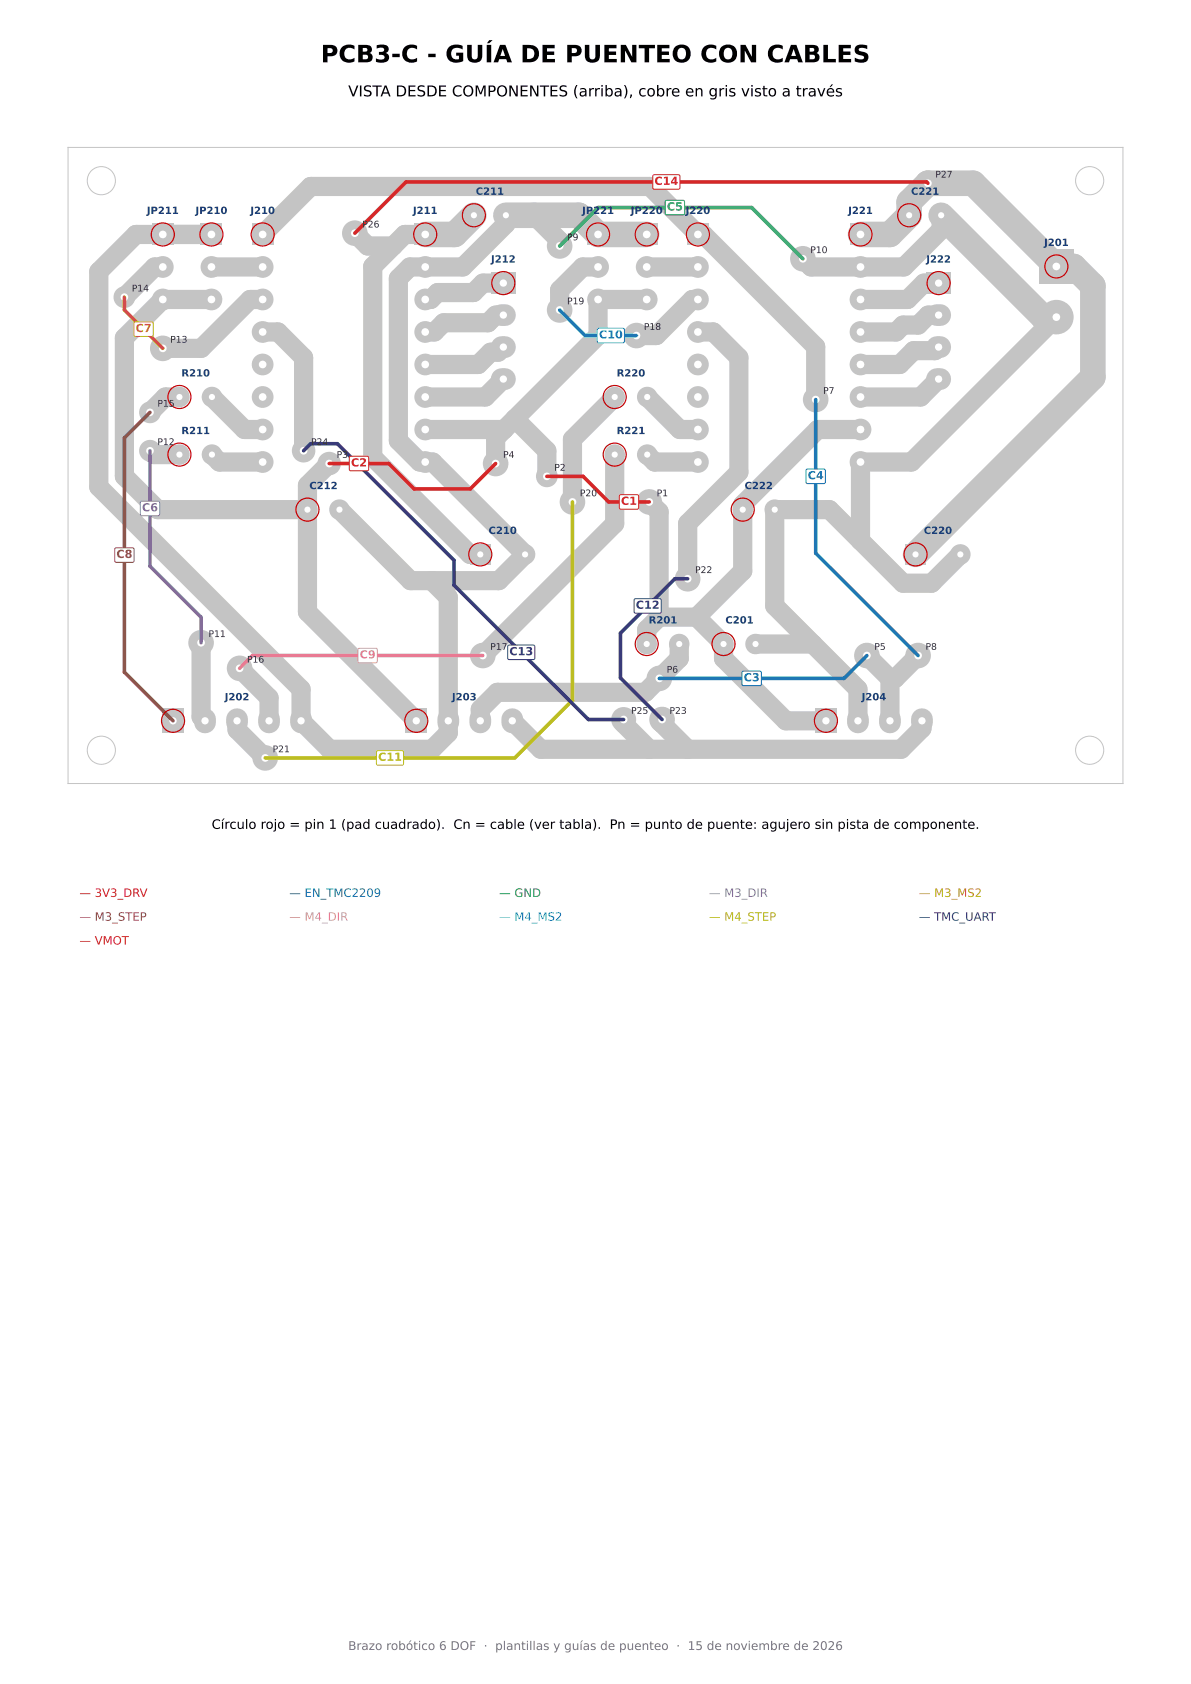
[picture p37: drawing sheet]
<svg xmlns="http://www.w3.org/2000/svg" width="210mm" height="297mm" viewBox="0 0 210 297" stroke-linecap="round" stroke-linejoin="round" font-family="sans-serif">
<defs><g id="words">
<text font-size="4.2" x="56.6" y="11">PCB3-C - GUÍA DE PUENTEO CON CABLES</text>
<text font-size="2.6" x="61.4" y="17">VISTA DESDE COMPONENTES (arriba), cobre en gris visto a través</text>
<text font-size="2.3" x="37.3" y="146.2">Círculo rojo = pin 1 (pad cuadrado). Cn = cable (ver tabla). Pn = punto de puente: agujero sin pista de componente.</text>
<text font-size="2.1" fill="#777" x="61.4" y="291">Brazo robótico 6 DOF · plantillas y guías de puenteo · 15 de noviembre de 2026</text>
<g font-size="2" fill="#d62728">
<text x="115.4" y="32.6">C14</text>
<text x="61.9" y="82.3">C2</text>
<text x="109.5" y="89">C1</text>
<text x="14" y="158.2">— 3V3_DRV</text>
<text x="14" y="166.6">— VMOT</text>
</g>
<g font-size="2" fill="#2ca02c">
<text x="117.6" y="37.1">C5</text>
<text x="88" y="158.2">— GND</text>
</g>
<g font-size="2" fill="#ff7f0e">
<text x="23.9" y="58.6">C7</text>
<text x="162" y="158.2">— M3_MS2</text>
</g>
<g font-size="2" fill="#17becf">
<text x="105.6" y="59.7">C10</text>
<text x="88" y="162.4">— M4_MS2</text>
</g>
<g font-size="2" fill="#1f77b4">
<text x="142.4" y="84.5">C4</text>
<text x="131.1" y="120.2">C3</text>
<text x="51" y="158.2">— EN_TMC2209</text>
</g>
<g font-size="2" fill="#9467bd">
<text x="25" y="90.2">C6</text>
<text x="125" y="158.2">— M3_DIR</text>
</g>
<g font-size="2" fill="#8c564b">
<text x="20.5" y="98.4">C8</text>
<text x="14" y="162.4">— M3_STEP</text>
</g>
<g font-size="2" fill="#393b79">
<text x="112.1" y="107.4">C12</text>
<text x="89.8" y="115.6">C13</text>
<text x="162" y="162.4">— TMC_UART</text>
</g>
<g font-size="2" fill="#e377c2">
<text x="63.4" y="116.1">C9</text>
<text x="51" y="162.4">— M4_DIR</text>
</g>
<g font-size="2" fill="#bcbd22">
<text x="66.7" y="134.2">C11</text>
<text x="125" y="162.4">— M4_STEP</text>
</g>
<g font-size="1.8" fill="#1a3d7c">
<text x="83.9" y="34.4">C211</text>
<text x="160.6" y="34.4">C221</text>
<text x="25.9" y="37.7">JP211</text>
<text x="34.5" y="37.7">JP210</text>
<text x="44.1" y="37.7">J210</text>
<text x="72.8" y="37.7">J211</text>
<text x="102.6" y="37.7">JP221</text>
<text x="111.2" y="37.7">JP220</text>
<text x="120.9" y="37.7">J220</text>
<text x="149.6" y="37.7">J221</text>
<text x="86.6" y="46.3">J212</text>
<text x="163.3" y="46.3">J222</text>
<text x="184.1" y="43.4">J201</text>
<text x="32" y="66.4">R210</text>
<text x="108.7" y="66.4">R220</text>
<text x="32" y="76.6">R211</text>
<text x="108.7" y="76.6">R221</text>
<text x="54.5" y="86.3">C212</text>
<text x="131.3" y="86.3">C222</text>
<text x="86.1" y="94.2">C210</text>
<text x="162.9" y="94.2">C220</text>
<text x="114.4" y="110">R201</text>
<text x="127.9" y="110">C201</text>
<text x="39.6" y="123.5">J202</text>
<text x="79.7" y="123.5">J203</text>
<text x="151.9" y="123.5">J204</text>
</g>
<g font-size="1.6" fill="#333">
<text x="164.9" y="31.3">P27</text>
<text x="63.9" y="40.1">P26</text>
<text x="100" y="42.4">P9</text>
<text x="142.9" y="44.6">P10</text>
<text x="23.2" y="51.4">P14</text>
<text x="100" y="53.7">P19</text>
<text x="113.5" y="58.2">P18</text>
<text x="30" y="60.4">P13</text>
<text x="27.7" y="71.7">P15</text>
<text x="145.1" y="69.5">P7</text>
<text x="27.7" y="78.5">P12</text>
<text x="54.8" y="78.5">P24</text>
<text x="59.3" y="80.8">P3</text>
<text x="88.7" y="80.8">P4</text>
<text x="97.7" y="83">P2</text>
<text x="102.2" y="87.5">P20</text>
<text x="115.8" y="87.5">P1</text>
<text x="122.6" y="101.1">P22</text>
<text x="36.8" y="112.4">P11</text>
<text x="43.5" y="116.9">P16</text>
<text x="86.4" y="114.6">P17</text>
<text x="117.6" y="118.6">P6</text>
<text x="154.2" y="114.6">P5</text>
<text x="163.2" y="114.6">P8</text>
<text x="111.3" y="125.9">P25</text>
<text x="118" y="125.9">P23</text>
<text x="48.1" y="132.7">P21</text>
</g>
</g></defs>
<path d="M12 26h186v112.2h-186z" fill="none" stroke="#c4c4c4" stroke-width=".18"/>
<g fill="none" stroke="#c4c4c4" stroke-width="3.4">
<path d="M89.2 38v1.5l-7.6 7.6h-9.3l-2.1 2v28.6l3.8 3.8h2.3l16.3 16.3-4.6 4.6h-15.6l-12.5-12.5M94.2 38l4.5 4.5v.9M165.9 38v2.5l-6.5 6.6h-16.4l-1.4-1.5M28.7 47.1h-1.4l-5.4 5.3M37.3 41.3h-13.3l-6.6 6.6v38l35.7 35.6v5.6l5 5h18.1l2.8-2.8v-24l-2.9-2.9M37.3 47.1h9M37.3 52.8h-8.6l-6.8 6.8v24.4l5.9 5.9h26.4M46.3 41.3l8.5-8.4h59.8l8.5 8.4h.9l19.8 19.8v9.4M46.3 52.8h-2.2l-8.6 8.6h-6.8M46.3 58.6h2.7l4.5 4.5v16.4M62.6 41.1l2.2 2.3h4.5M75 41.3h-3.6l-5.7 5.7v33.6l17.2 17.2h1.8"/>
<path d="M88.7 49.9h-3.5l-1.7 1.7h-6.3l-1.3 1.2h-.9M88.7 55.6h-1.3l-1.3 1.3h-7.9l-1.6 1.7h-1.6M105.5 47.1h-2.8l-4 4v3.6M114 47.1h9.1M114 52.8h-8.5v6.4l-18.1 18v4.6M123.1 52.8h-1l-6.4 6.4h-3.5M123.1 58.6h2.7l4.5 4.5v20.2l-9 9v9.8M165.5 49.9h-2.6l-2.9 2.9h-8.3M165.5 55.6h-1.8l-1.8 1.7h-2.7l-1.2 1.3h-6.3M186.3 55.9l-25.6 25.6h-9v13.9M26.4 79.5l.7 .7h4.5M31.6 70h-2.4l-2.8 2.7"/>
<path d="M37.4 70l5.7 5.8h3.2M75 75.8h13.9M88.7 61.2l-.9 .9h-1.3l-2.2 2.2h-9.3M88.7 66.9l-3.1 3.1h-10.6M90.8 73.9l5.6 5.6v4.5M108.4 70l-7.5 7.5v11M114.1 70l5.8 5.8h3.2M151.7 75.8h-7.5l-13.2 13.2v11.7l-8.2 8.1M165.5 61.2l-.6 .6h-3.8l-2.4 2.5h-7M165.5 66.9l-3.2 3.1h-10.6M37.4 80.2l1.3 1.3h7.6M58 81.8l-3.8 3.8v22.3l19.2 19.2"/>
<path d="M108.4 80.2v12.2l-23.3 23.2M114.1 80.2l1.3 1.3h7.7M114.5 88.5l1.7 1.8v18.5M151.7 95.4l-5.5-5.5h-9.6v17l14.7 14.6v5.6M151.7 95.4l7.5 7.5h5.1l5-5.1M35.5 113.4v13l.7 .7M42.2 117.9l5.2 5.2v4M116.2 108.8l-2.2 2.2v2.6M116.2 108.8h6.6M119.8 113.6v2.5l-6 6h-26.1l-3 3v2M122.8 108.8l4.8 4.8v2.5l11 11h7M133.2 113.6h10.1"/>
<path d="M152.9 115.6l4 4.1M156.9 119.7v7.4M161.9 115.6l-4.1 4.1h-.9M41.8 127.1v1.6l5 5M90.3 127.1l5.1 5h63.5l3.7-3.6v-1.4M110 126.9v.7l4.5 4.5M116.7 126.9v.7l4.6 4.5"/>
</g>
<path d="M83.6 38l-3.4 3.3h-5.2M89.2 38h12.9l3.4 3.3h8.5M165.9 38l18 17.9h2.4M151.7 41.3h5.2l3.4-3.3v-2.4l3.3-3.3h8l14.7 14.7h3l3.4 3.4v16.1l-31.3 31.3" fill="none" stroke="#c4c4c4" stroke-width="4.5"/>
<g fill="#c4c4c4">
<path d="M159.6 96h3.6v3.6h-3.6z"/>
<path d="M44.4 39.4h3.8v3.9h-3.8z"/>
<circle cx="108.4" cy="80.2" r="1.81"/>
<circle cx="114.1" cy="80.2" r="1.81"/>
<circle cx="169.3" cy="97.8" r="1.81"/>
<circle cx="46.3" cy="47.1" r="1.92"/>
<circle cx="46.3" cy="52.8" r="1.92"/>
<circle cx="46.3" cy="58.6" r="1.92"/>
<circle cx="46.3" cy="64.3" r="1.92"/>
<circle cx="46.3" cy="70" r="1.92"/>
<circle cx="46.3" cy="75.8" r="1.92"/>
<circle cx="46.3" cy="81.5" r="1.92"/>
</g>
<g fill="none" stroke="#c4c4c4" stroke-width=".18">
<circle cx="192.1" cy="31.9" r="2.48"/>
<circle cx="192.1" cy="132.3" r="2.48"/>
</g>
<g fill="#c4c4c4">
<path d="M35.4 39.4h3.8v3.9h-3.8z"/>
<path d="M163.3 48h4.4v3.8h-4.4z"/>
<path d="M163.9 54.2a2.26 2.26 0 0 1 2.3-.5 2.26 2.26 0 0 1 1.5 1.9 2.01 2.01 0 0 1-2.5 1.9 1.92 1.92 0 0 1-1.8-1.2 1.92 1.92 0 0 1 .5-2.1z"/>
<path d="M163.9 59.9a2.26 2.26 0 0 1 2.3-.6 2.26 2.26 0 0 1 1.5 1.9 2.01 2.01 0 0 1-2.5 1.9 1.92 1.92 0 0 1-1.8-1.2 1.92 1.92 0 0 1 .5-2z"/>
<path d="M163.9 65.5a2.26 2.26 0 0 1 2.3-.5 2.26 2.26 0 0 1 1.5 1.9 2.01 2.01 0 0 1-2.5 1.9 1.92 1.92 0 0 1-1.8-1.2 1.92 1.92 0 0 1 .5-2.1z"/>
<path d="M82.9 96h3.6v3.6h-3.6z"/>
<path d="M73.1 39.4h3.8v3.9h-3.8z"/>
<path d="M28.6 124.9h3.8v4.4h-3.8z"/>
<path d="M34.8 125.5a1.97 1.97 0 0 1 2.4-.3 1.97 1.97 0 0 1 .9 2.2 1.96 1.96 0 0 1-2.3 1.9 1.96 1.96 0 0 1-1.6-2.5l.3-.9z"/>
<path d="M40.4 125.5a1.97 1.97 0 0 1 2.4-.3 1.97 1.97 0 0 1 .9 2.2 1.96 1.96 0 0 1-2.2 1.9 1.96 1.96 0 0 1-1.6-2.5l.2-.9z"/>
<path d="M46.1 125.5a1.97 1.97 0 0 1 2.3-.3 1.97 1.97 0 0 1 1 2.2 1.96 1.96 0 0 1-2.3 1.9 1.96 1.96 0 0 1-1.6-2.5l.3-.9z"/>
<path d="M51.7 125.5a1.97 1.97 0 0 1 2.4-.3 1.97 1.97 0 0 1 .9 2.2 1.96 1.96 0 0 1-2.2 1.9 1.96 1.96 0 0 1-1.6-2.5v-.5z"/>
<path d="M121.1 39.4h3.9v3.9h-3.9z"/>
<path d="M86.5 48h4.4v3.8h-4.4z"/>
<path d="M87.1 54.2a2.26 2.26 0 0 1 2.4-.5 2.26 2.26 0 0 1 1.4 1.9 2.01 2.01 0 0 1-2.4 1.9 1.92 1.92 0 0 1-1.8-1.2 1.92 1.92 0 0 1 .4-2.1z"/>
<path d="M87.1 59.9a2.26 2.26 0 0 1 2.4-.6 2.26 2.26 0 0 1 1.4 1.9 2.01 2.01 0 0 1-2.4 1.9 1.92 1.92 0 0 1-1.8-1.2 1.92 1.92 0 0 1 .4-2z"/>
<path d="M87.1 65.5a2.26 2.26 0 0 1 2.4-.5 2.26 2.26 0 0 1 1.4 1.9 2.01 2.01 0 0 1-2.4 1.9 1.92 1.92 0 0 1-1.8-1.2 1.92 1.92 0 0 1 .4-2.1z"/>
<circle cx="37.3" cy="47.1" r="1.92"/>
<circle cx="37.3" cy="52.8" r="1.92"/>
<circle cx="92.6" cy="97.8" r="1.81"/>
<circle cx="31.6" cy="70" r="1.81"/>
<circle cx="37.4" cy="70" r="1.81"/>
<circle cx="160.3" cy="38" r="1.81"/>
<circle cx="165.9" cy="38" r="1.81"/>
<circle cx="75" cy="47.1" r="1.92"/>
<circle cx="75" cy="52.8" r="1.92"/>
<circle cx="75" cy="58.6" r="1.92"/>
<circle cx="75" cy="64.3" r="1.92"/>
<circle cx="75" cy="70" r="1.92"/>
<circle cx="75" cy="75.8" r="1.92"/>
<circle cx="75" cy="81.5" r="1.92"/>
<circle cx="108.4" cy="70" r="1.81"/>
<circle cx="114.1" cy="70" r="1.81"/>
<circle cx="123.1" cy="47.1" r="1.92"/>
<circle cx="123.1" cy="52.8" r="1.92"/>
<circle cx="123.1" cy="58.6" r="1.92"/>
<circle cx="123.1" cy="64.3" r="1.92"/>
<circle cx="123.1" cy="70" r="1.92"/>
<circle cx="123.1" cy="75.8" r="1.92"/>
<circle cx="123.1" cy="81.5" r="1.92"/>
</g>
<circle cx="17.9" cy="31.9" r="2.48" fill="none" stroke="#c4c4c4" stroke-width=".18"/>
<g fill="#c4c4c4">
<path d="M103.5 39.4h3.9v3.9h-3.9z"/>
<path d="M149.8 39.4h3.8v3.9h-3.8z"/>
<path d="M143.7 124.9h3.8v4.4h-3.8z"/>
<path d="M149.9 125.5a1.97 1.97 0 0 1 2.4-.3 1.97 1.97 0 0 1 .9 2.2 1.96 1.96 0 0 1-2.2 1.9 1.96 1.96 0 0 1-1.6-2.5l.2-.9z"/>
<path d="M155.6 125.5a1.97 1.97 0 0 1 2.3-.3 1.97 1.97 0 0 1 .9 2.2 1.96 1.96 0 0 1-2.2 1.9 1.96 1.96 0 0 1-1.6-2.5l.3-.9z"/>
<path d="M161.2 125.5a1.97 1.97 0 0 1 2.4-.3 1.97 1.97 0 0 1 .9 2.2 1.96 1.96 0 0 1-2.3 1.9 1.96 1.96 0 0 1-1.6-2.5l.1-.5z"/>
<path d="M183.2 43.9h6.1v6.1h-6.1z"/>
<path d="M71.5 124.9h3.8v4.4h-3.8z"/>
<path d="M77.7 125.5a1.97 1.97 0 0 1 2.3-.3 1.97 1.97 0 0 1 1 2.2 1.96 1.96 0 0 1-2.3 1.9 1.96 1.96 0 0 1-1.6-2.5l.3-.9z"/>
<path d="M83.3 125.5a1.97 1.97 0 0 1 2.4-.3 1.97 1.97 0 0 1 .9 2.2 1.96 1.96 0 0 1-2.2 1.9 1.96 1.96 0 0 1-1.6-2.5v-.5z"/>
<path d="M89 125.5a1.97 1.97 0 0 1 2.3-.3 1.97 1.97 0 0 1 .9 2.2 1.96 1.96 0 0 1-2.2 1.9 1.96 1.96 0 0 1-1.6-2.5l.3-.9z"/>
<path d="M112.1 39.4h3.8v3.9h-3.8z"/>
<path d="M26.8 39.4h3.8v3.9h-3.8z"/>
<circle cx="105.5" cy="47.1" r="1.92"/>
<circle cx="105.5" cy="52.8" r="1.92"/>
<circle cx="131" cy="89.9" r="1.81"/>
<circle cx="136.6" cy="89.9" r="1.81"/>
<circle cx="151.7" cy="47.1" r="1.92"/>
<circle cx="151.7" cy="52.8" r="1.92"/>
<circle cx="151.7" cy="58.6" r="1.92"/>
<circle cx="151.7" cy="64.3" r="1.92"/>
<circle cx="151.7" cy="70" r="1.92"/>
<circle cx="151.7" cy="75.8" r="1.92"/>
<circle cx="151.7" cy="81.5" r="1.92"/>
<circle cx="54.2" cy="89.9" r="1.81"/>
<circle cx="59.9" cy="89.9" r="1.81"/>
<circle cx="83.6" cy="38" r="1.81"/>
<circle cx="89.2" cy="38" r="1.81"/>
<circle cx="114" cy="113.6" r="1.81"/>
<circle cx="119.8" cy="113.6" r="1.81"/>
<circle cx="186.3" cy="55.9" r="3"/>
<circle cx="127.6" cy="113.6" r="1.81"/>
<circle cx="133.2" cy="113.6" r="1.81"/>
<circle cx="31.6" cy="80.2" r="1.81"/>
<circle cx="37.4" cy="80.2" r="1.81"/>
<circle cx="114" cy="47.1" r="1.92"/>
<circle cx="114" cy="52.8" r="1.92"/>
<circle cx="28.7" cy="47.1" r="1.92"/>
<circle cx="28.7" cy="52.8" r="1.92"/>
</g>
<circle cx="17.9" cy="132.3" r="2.48" fill="none" stroke="#c4c4c4" stroke-width=".18"/>
<g fill="#c4c4c4">
<circle cx="85.1" cy="115.6" r="2.26"/>
<circle cx="42.2" cy="117.9" r="2.26"/>
<circle cx="163.6" cy="32.3" r="2.26"/>
<circle cx="62.6" cy="41.1" r="2.26"/>
<circle cx="98.7" cy="43.4" r="2.26"/>
<circle cx="141.6" cy="45.6" r="2.26"/>
<circle cx="116.3" cy="119.6" r="2.26"/>
<circle cx="143.8" cy="70.5" r="2.26"/>
<circle cx="152.9" cy="115.6" r="2.26"/>
<circle cx="161.9" cy="115.6" r="2.26"/>
<circle cx="21.9" cy="52.4" r="1.92"/>
<circle cx="28.7" cy="61.4" r="2.26"/>
<circle cx="121.3" cy="102.1" r="2.26"/>
<circle cx="116.7" cy="126.9" r="2.26"/>
<circle cx="53.5" cy="79.5" r="2.07"/>
<circle cx="110" cy="126.9" r="2.2"/>
<circle cx="96.4" cy="84" r="1.92"/>
<circle cx="114.5" cy="88.5" r="2.26"/>
<circle cx="58" cy="81.8" r="2.07"/>
<circle cx="87.4" cy="81.8" r="2.26"/>
<circle cx="26.4" cy="72.7" r="1.92"/>
<circle cx="35.5" cy="113.4" r="2.26"/>
<circle cx="26.4" cy="79.5" r="1.92"/>
<circle cx="100.9" cy="88.5" r="2.26"/>
<circle cx="46.8" cy="133.7" r="2.26"/>
<circle cx="112.2" cy="59.2" r="2.26"/>
<circle cx="98.7" cy="54.7" r="2.26"/>
</g>
<g fill="#fff">
<circle cx="108.4" cy="80.2" r=".54"/>
<circle cx="114.1" cy="80.2" r=".54"/>
<circle cx="161.4" cy="97.8" r=".54"/>
<circle cx="169.3" cy="97.8" r=".54"/>
<circle cx="46.3" cy="41.3" r=".68"/>
<circle cx="46.3" cy="47.1" r=".68"/>
<circle cx="46.3" cy="52.8" r=".68"/>
<circle cx="46.3" cy="58.6" r=".68"/>
<circle cx="46.3" cy="64.3" r=".68"/>
<circle cx="46.3" cy="70" r=".68"/>
<circle cx="46.3" cy="75.8" r=".68"/>
<circle cx="46.3" cy="81.5" r=".68"/>
<circle cx="37.3" cy="41.3" r=".68"/>
<circle cx="37.3" cy="47.1" r=".68"/>
<circle cx="37.3" cy="52.8" r=".68"/>
<circle cx="165.5" cy="49.9" r=".64"/>
<circle cx="165.5" cy="55.6" r=".64"/>
<circle cx="165.5" cy="61.2" r=".64"/>
<circle cx="165.5" cy="66.9" r=".64"/>
<circle cx="84.7" cy="97.8" r=".54"/>
<circle cx="92.6" cy="97.8" r=".54"/>
<circle cx="31.6" cy="70" r=".54"/>
<circle cx="37.4" cy="70" r=".54"/>
<circle cx="160.3" cy="38" r=".54"/>
<circle cx="165.9" cy="38" r=".54"/>
<circle cx="75" cy="41.3" r=".68"/>
<circle cx="75" cy="47.1" r=".68"/>
<circle cx="75" cy="52.8" r=".68"/>
<circle cx="75" cy="58.6" r=".68"/>
<circle cx="75" cy="64.3" r=".68"/>
<circle cx="75" cy="70" r=".68"/>
<circle cx="75" cy="75.8" r=".68"/>
<circle cx="75" cy="81.5" r=".68"/>
<circle cx="30.5" cy="127.1" r=".64"/>
<circle cx="36.2" cy="127.1" r=".64"/>
<circle cx="41.8" cy="127.1" r=".64"/>
<circle cx="47.4" cy="127.1" r=".64"/>
<circle cx="53.1" cy="127.1" r=".64"/>
<circle cx="108.4" cy="70" r=".54"/>
<circle cx="114.1" cy="70" r=".54"/>
<circle cx="123.1" cy="41.3" r=".68"/>
<circle cx="123.1" cy="47.1" r=".68"/>
<circle cx="123.1" cy="52.8" r=".68"/>
<circle cx="123.1" cy="58.6" r=".68"/>
<circle cx="123.1" cy="64.3" r=".68"/>
<circle cx="123.1" cy="70" r=".68"/>
<circle cx="123.1" cy="75.8" r=".68"/>
<circle cx="123.1" cy="81.5" r=".68"/>
<circle cx="88.7" cy="49.9" r=".64"/>
<circle cx="88.7" cy="55.6" r=".64"/>
<circle cx="88.7" cy="61.2" r=".64"/>
<circle cx="88.7" cy="66.9" r=".64"/>
<circle cx="105.5" cy="41.3" r=".68"/>
<circle cx="105.5" cy="47.1" r=".68"/>
<circle cx="105.5" cy="52.8" r=".68"/>
<circle cx="131" cy="89.9" r=".54"/>
<circle cx="136.6" cy="89.9" r=".54"/>
<circle cx="151.7" cy="41.3" r=".68"/>
<circle cx="151.7" cy="47.1" r=".68"/>
<circle cx="151.7" cy="52.8" r=".68"/>
<circle cx="151.7" cy="58.6" r=".68"/>
<circle cx="151.7" cy="64.3" r=".68"/>
<circle cx="151.7" cy="70" r=".68"/>
<circle cx="151.7" cy="75.8" r=".68"/>
<circle cx="151.7" cy="81.5" r=".68"/>
<circle cx="54.2" cy="89.9" r=".54"/>
<circle cx="59.9" cy="89.9" r=".54"/>
<circle cx="145.6" cy="127.1" r=".64"/>
<circle cx="151.3" cy="127.1" r=".64"/>
<circle cx="156.9" cy="127.1" r=".64"/>
<circle cx="162.6" cy="127.1" r=".64"/>
<circle cx="83.6" cy="38" r=".54"/>
<circle cx="89.2" cy="38" r=".54"/>
<circle cx="114" cy="113.6" r=".54"/>
<circle cx="119.8" cy="113.6" r=".54"/>
<circle cx="186.3" cy="47" r=".68"/>
<circle cx="186.3" cy="55.9" r=".68"/>
<circle cx="127.6" cy="113.6" r=".54"/>
<circle cx="133.2" cy="113.6" r=".54"/>
<circle cx="31.6" cy="80.2" r=".54"/>
<circle cx="37.4" cy="80.2" r=".54"/>
<circle cx="73.4" cy="127.1" r=".64"/>
<circle cx="79" cy="127.1" r=".64"/>
<circle cx="84.7" cy="127.1" r=".64"/>
<circle cx="90.3" cy="127.1" r=".64"/>
<circle cx="114" cy="41.3" r=".68"/>
<circle cx="114" cy="47.1" r=".68"/>
<circle cx="114" cy="52.8" r=".68"/>
<circle cx="28.7" cy="41.3" r=".68"/>
<circle cx="28.7" cy="47.1" r=".68"/>
<circle cx="28.7" cy="52.8" r=".68"/>
<circle cx="85.1" cy="115.6" r=".68"/>
<circle cx="42.2" cy="117.9" r=".68"/>
<circle cx="163.6" cy="32.3" r=".68"/>
<circle cx="62.6" cy="41.1" r=".68"/>
<circle cx="98.7" cy="43.4" r=".68"/>
<circle cx="141.6" cy="45.6" r=".68"/>
<circle cx="116.3" cy="119.6" r=".68"/>
<circle cx="143.8" cy="70.5" r=".68"/>
<circle cx="152.9" cy="115.6" r=".68"/>
<circle cx="161.9" cy="115.6" r=".68"/>
<circle cx="21.9" cy="52.4" r=".67"/>
<circle cx="28.7" cy="61.4" r=".68"/>
<circle cx="121.3" cy="102.1" r=".68"/>
<circle cx="116.7" cy="126.9" r=".68"/>
<circle cx="53.5" cy="79.5" r=".68"/>
<circle cx="110" cy="126.9" r=".68"/>
<circle cx="96.4" cy="84" r=".67"/>
<circle cx="114.5" cy="88.5" r=".68"/>
<circle cx="58" cy="81.8" r=".68"/>
<circle cx="87.4" cy="81.8" r=".68"/>
<circle cx="26.4" cy="72.7" r=".67"/>
<circle cx="35.5" cy="113.4" r=".68"/>
<circle cx="26.4" cy="79.5" r=".67"/>
<circle cx="100.9" cy="88.5" r=".68"/>
<circle cx="46.8" cy="133.7" r=".68"/>
<circle cx="112.2" cy="59.2" r=".68"/>
<circle cx="98.7" cy="54.7" r=".68"/>
</g>
<path d="M163.6 32.3l-.2-.2h-91.8l-9 9M58 81.8h10.5l4.5 4.4h9.9l4.5-4.4M96.4 84h6.4l4.5 4.5h7.2" fill="none" stroke="#d62728" stroke-width=".63"/>
<path d="M143.8 70.5v27.1l18.1 18M152.9 115.6l-4.1 4h-32.5" fill="none" stroke="#1f77b4" stroke-width=".63"/>
<path d="M98.7 43.4l6.8-6.8h27l9.1 9" fill="none" stroke="#2ca02c" stroke-width=".63"/>
<path d="M26.4 79.5v20.4l9.1 9v4.5" fill="none" stroke="#9467bd" stroke-width=".63"/>
<path d="M21.9 52.4v2.3l6.8 6.7" fill="none" stroke="#ff7f0e" stroke-width=".63"/>
<path d="M26.4 72.7l-4.5 4.5v41.3l8.6 8.6" fill="none" stroke="#8c564b" stroke-width=".63"/>
<path d="M85.1 115.6h-40.6l-2.3 2.3" fill="none" stroke="#e377c2" stroke-width=".63"/>
<path d="M98.7 54.7l4.5 4.5h9" fill="none" stroke="#17becf" stroke-width=".63"/>
<path d="M100.9 88.5v35l-10.1 10.2h-44" fill="none" stroke="#bcbd22" stroke-width=".63"/>
<path d="M53.5 79.5l1.3-1.2h4.7l20.6 20.5v4.4l23.7 23.7h6.2M121.3 102.1h-2.3l-9.6 9.6v7.9l7.3 7.3" fill="none" stroke="#393b79" stroke-width=".63"/>
<g fill="none" stroke="#c00000" stroke-width=".21">
<circle cx="83.6" cy="38" r="2.03"/>
<circle cx="160.3" cy="38" r="2.03"/>
<circle cx="28.7" cy="41.3" r="2.03"/>
<circle cx="37.3" cy="41.3" r="2.03"/>
<circle cx="46.3" cy="41.3" r="2.03"/>
<circle cx="75" cy="41.3" r="2.03"/>
<circle cx="88.7" cy="49.9" r="2.03"/>
<circle cx="105.5" cy="41.3" r="2.03"/>
<circle cx="114" cy="41.3" r="2.03"/>
<circle cx="123.1" cy="41.3" r="2.03"/>
<circle cx="151.7" cy="41.3" r="2.03"/>
<circle cx="165.5" cy="49.9" r="2.03"/>
<circle cx="186.3" cy="47" r="2.03"/>
<circle cx="31.6" cy="70" r="2.03"/>
<circle cx="108.4" cy="70" r="2.03"/>
<circle cx="31.6" cy="80.2" r="2.03"/>
<circle cx="54.2" cy="89.9" r="2.03"/>
<circle cx="84.7" cy="97.8" r="2.03"/>
<circle cx="108.4" cy="80.2" r="2.03"/>
<circle cx="131" cy="89.9" r="2.03"/>
<circle cx="161.4" cy="97.8" r="2.03"/>
<circle cx="114" cy="113.6" r="2.03"/>
<circle cx="127.6" cy="113.6" r="2.03"/>
<circle cx="30.5" cy="127.1" r="2.03"/>
<circle cx="73.4" cy="127.1" r="2.03"/>
<circle cx="145.6" cy="127.1" r="2.03"/>
</g>
<g fill="#fff" stroke="#d62728" stroke-width=".18">
<path d="M109.3 87.3h3.2l.1 .2v2.2l-.3 .1h-3l-.1-.3v-2z"/>
<path d="M61.6 80.6l.3-.1h3l.1 .3v2.1l-.3 .1h-3l-.1-.3z"/>
<path d="M115.2 30.8h4.5l.2 .3-.1 2.1-.2 .2-4.4-.1-.1-.2v-2z"/>
</g>
<g fill="#fff" stroke="#1f77b4" stroke-width=".18">
<path d="M130.9 118.5l.2-.1h3l.1 .3v2.1l-.3 .1h-2.9l-.2-.3z"/>
<path d="M142.2 82.8h3.2l.1 .2v2.2l-.3 .1h-3l-.1-.3v-2z"/>
</g>
<path d="M117.4 35.4h3.2l.1 .2v2.2l-.3 .1h-3l-.1-.3v-2z" fill="#fff" stroke="#2ca02c" stroke-width=".18"/>
<path d="M24.9 88.4h3.1l.2 .3-.1 2.1-.2 .2-3-.1-.2-.2v-2z" fill="#fff" stroke="#9467bd" stroke-width=".18"/>
<path d="M23.6 56.9l.3-.1h3l.1 .3v2.1l-.3 .1h-3l-.1-.3z" fill="#fff" stroke="#ff7f0e" stroke-width=".18"/>
<path d="M20.3 96.7l.2-.1h3l.1 .3v2.1l-.3 .2-2.9-.1-.2-.2z" fill="#fff" stroke="#8c564b" stroke-width=".18"/>
<path d="M63.1 114.5l.3-.2 3 .1 .1 .2v2.2l-.3 .1h-3l-.1-.3z" fill="#fff" stroke="#e377c2" stroke-width=".18"/>
<path d="M105.4 57.9h4.6l.1 .3v2.1l-.3 .2-4.4-.1-.1-.2v-2z" fill="#fff" stroke="#17becf" stroke-width=".18"/>
<path d="M66.4 132.5l.3-.1h4.3l.2 .3-.1 2.1-.2 .2-4.4-.1-.1-.2z" fill="#fff" stroke="#bcbd22" stroke-width=".18"/>
<g fill="#fff" stroke="#393b79" stroke-width=".18">
<path d="M111.9 105.6h4.6l.1 .3v2.1l-.3 .2-4.4-.1-.1-.2v-2z"/>
<path d="M89.6 113.8h4.6l.1 .3v2.1l-.3 .1h-4.4l-.1-.3v-1.9z"/>
</g>
<use href="#words"/>
</svg>
